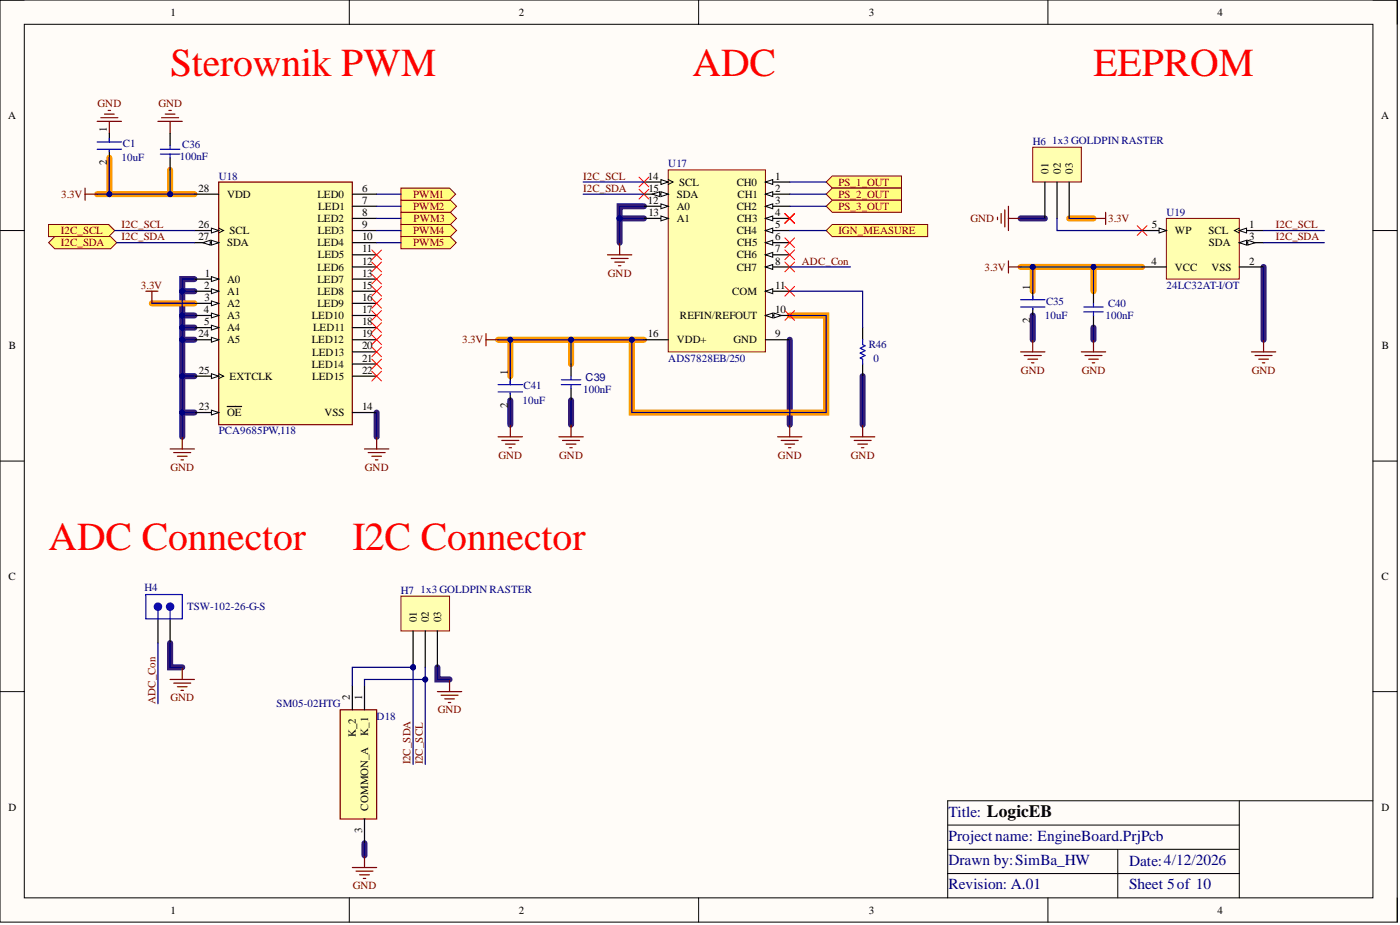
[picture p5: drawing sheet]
<svg xmlns="http://www.w3.org/2000/svg" width="292mm" height="193mm" viewBox="0 0 292 193" stroke-linecap="round" stroke-linejoin="round" font-family="sans-serif">
<defs><g id="words">
<g font-size="8.3" fill="#f00">
<text x="35.5" y="16">Sterownik PWM</text>
<text x="144.5" y="16">ADC</text>
<text x="228.1" y="16">EEPROM</text>
<text x="10.1" y="114.7">ADC Connector</text>
<text x="73.5" y="114.7">I2C Connector</text>
</g>
<g font-size="3.2" fill="#000080">
<text x="197.9" y="170.5">Title: LogicEB</text>
<text x="197.9" y="175.5">Projectname: EngineBoard.PrjPcb</text>
<text x="197.9" y="180.5">Drawn by:SimBa_HW</text>
<text x="197.9" y="185.5">Revision: A.01</text>
<text x="235.6" y="180.6">Date:4/12/2026</text>
<text x="235.6" y="185.5">Sheet 5of 10</text>
</g>
<g font-size="2.3">
<text x="35.6" y="3.3">1</text>
<text x="108.2" y="3.3">2</text>
<text x="181.3" y="3.3">3</text>
<text x="254" y="3.3">4</text>
<text x="1.7" y="24.8">A</text>
<text x="22.3" y="27.6" transform="rotate(-90 22.3 27.6)">1</text>
<text x="288.1" y="24.8">A</text>
<text x="22.3" y="34.4" transform="rotate(-90 22.3 34.4)">2</text>
<text x="41.4" y="40">28</text>
<text x="47.4" y="41.3">VDD</text>
<text x="66.2" y="41.3">LED0</text>
<text x="75.5" y="40">6</text>
<text x="135.2" y="37.5">14</text>
<text x="135.3" y="40">15</text>
<text x="141.2" y="41.3">SDA</text>
<text x="141.7" y="38.7">SCL</text>
<text x="153.7" y="38.7">CH0</text>
<text x="153.9" y="41.3">CH1</text>
<text x="161.7" y="37.5">1</text>
<text x="161.7" y="40">2</text>
<text x="218.8" y="36.2" transform="rotate(-90 218.8 36.2)">01</text>
<text x="221.3" y="36.2" transform="rotate(-90 221.3 36.2)">02</text>
<text x="223.8" y="36.2" transform="rotate(-90 223.8 36.2)">03</text>
<text x="41.4" y="47.6">26</text>
<text x="66.2" y="46.3">LED2</text>
<text x="66.4" y="43.8">LED1</text>
<text x="75.5" y="42.5">7</text>
<text x="75.5" y="45.1">8</text>
<text x="75.5" y="47.6">9</text>
<text x="135.2" y="42.5">12</text>
<text x="135.3" y="45.1">13</text>
<text x="141.2" y="43.8">A0</text>
<text x="141.2" y="46.3">A1</text>
<text x="153.7" y="43.8">CH2</text>
<text x="153.8" y="46.3">CH3</text>
<text x="161.7" y="42.5">3</text>
<text x="161.7" y="45.1">4</text>
<text x="161.7" y="47.6">5</text>
<text x="240.3" y="47.6">5</text>
<text x="260.6" y="47.6">1</text>
<text x="41.4" y="50.1">27</text>
<text x="47.4" y="51.4">SDA</text>
<text x="47.9" y="48.9">SCL</text>
<text x="66.2" y="51.4">LED4</text>
<text x="66.3" y="48.9">LED3</text>
<text x="66.3" y="53.9">LED5</text>
<text x="75.5" y="50.1">10</text>
<text x="75.5" y="52.7">11</text>
<text x="153.7" y="48.9">CH4</text>
<text x="153.7" y="53.9">CH6</text>
<text x="153.8" y="51.4">CH5</text>
<text x="161.7" y="50.1">6</text>
<text x="161.7" y="52.7">7</text>
<text x="245.1" y="48.9">WP</text>
<text x="252.1" y="48.9">SCL</text>
<text x="252.2" y="51.4">SDA</text>
<text x="260.6" y="50.1">3</text>
<text x="42.8" y="57.7">1</text>
<text x="47.4" y="59">A0</text>
<text x="66.2" y="56.5">LED6</text>
<text x="66.2" y="59">LED7</text>
<text x="75.5" y="55.2">12</text>
<text x="75.5" y="57.7">13</text>
<text x="153.7" y="56.5">CH7</text>
<text x="161.7" y="55.2">8</text>
<text x="240.2" y="55.2">4</text>
<text x="245.1" y="56.5">VCC</text>
<text x="252.7" y="56.5">VSS</text>
<text x="260.6" y="55.2">2</text>
<text x="42.5" y="65.3">4</text>
<text x="42.6" y="60.2">2</text>
<text x="42.7" y="62.8">3</text>
<text x="47.4" y="61.5">A1</text>
<text x="47.4" y="64">A2</text>
<text x="66.2" y="61.5">LED8</text>
<text x="66.2" y="64">LED9</text>
<text x="75.5" y="60.2">15</text>
<text x="75.5" y="62.8">16</text>
<text x="75.5" y="65.3">17</text>
<text x="152.8" y="61.5">COM</text>
<text x="161.7" y="65.3">10</text>
<text x="161.7" y="60.2">11</text>
<text x="215" y="60.5" transform="rotate(-90 215 60.5)">1</text>
<text x="41.4" y="70.4">24</text>
<text x="42.6" y="67.8">5</text>
<text x="47.4" y="66.6">A3</text>
<text x="47.4" y="69.1">A4</text>
<text x="47.4" y="71.6">A5</text>
<text x="65.1" y="66.6">LED10</text>
<text x="65.1" y="71.6">LED12</text>
<text x="65.3" y="69.1">LED11</text>
<text x="75.5" y="67.8">18</text>
<text x="75.5" y="70.4">19</text>
<text x="135.2" y="70.4">16</text>
<text x="141.2" y="71.6">VDD+</text>
<text x="141.9" y="66.6">REFIN/REFOUT</text>
<text x="153" y="71.6">GND</text>
<text x="161.7" y="70.4">9</text>
<text x="215" y="67.3" transform="rotate(-90 215 67.3)">2</text>
<text x="1.9" y="72.9">B</text>
<text x="41.5" y="78">25</text>
<text x="65.1" y="76.7">LED14</text>
<text x="65.1" y="74.2">LED13</text>
<text x="75.5" y="72.9">20</text>
<text x="75.5" y="75.4">21</text>
<text x="75.5" y="78">22</text>
<text x="288.3" y="72.9">B</text>
<text x="47.9" y="79.2">EXTCLK</text>
<text x="65.1" y="79.2">LED15</text>
<text x="106" y="78.2" transform="rotate(-90 106 78.2)">1</text>
<text x="41.5" y="85.6">23</text>
<text x="47.4" y="86.8">OE</text>
<text x="67.7" y="86.8">VSS</text>
<text x="75.5" y="85.6">14</text>
<text x="106" y="85.1" transform="rotate(-90 106 85.1)">2</text>
<text x="1.8" y="121">C</text>
<text x="288.2" y="121">C</text>
<text x="86.9" y="129.9" transform="rotate(-90 86.9 129.9)">01</text>
<text x="89.5" y="129.9" transform="rotate(-90 89.5 129.9)">02</text>
<text x="92" y="129.9" transform="rotate(-90 92 129.9)">03</text>
<text x="73" y="146.1" transform="rotate(-90 73 146.1)">2</text>
<text x="75.5" y="146.1" transform="rotate(-90 75.5 146.1)">1</text>
<text x="74.3" y="153.7" transform="rotate(-90 74.3 153.7)">K_2</text>
<text x="76.8" y="153.5" transform="rotate(-90 76.8 153.5)">K_1</text>
<text x="1.8" y="169.1">D</text>
<text x="75.5" y="173.8" transform="rotate(-90 75.5 173.8)">3</text>
<text x="76.8" y="169.1" transform="rotate(-90 76.8 169.1)">COMMON_A</text>
<text x="288.2" y="169.1">D</text>
<text x="35.6" y="190.6">1</text>
<text x="108.2" y="190.6">2</text>
<text x="181.3" y="190.6">3</text>
<text x="254" y="190.6">4</text>
</g>
<g font-size="2.3" fill="#800000">
<text x="20.4" y="22.3">GND</text>
<text x="33" y="22.3">GND</text>
<text x="12.8" y="41.3">3.3V</text>
<text x="86.2" y="41.3">PWM1</text>
<text x="121.7" y="37.5">I2C_SCL</text>
<text x="121.7" y="40">I2C_SDA</text>
<text x="174.9" y="38.7">PS_1_OUT</text>
<text x="174.9" y="41.3">PS_2_OUT</text>
<text x="25.3" y="47.6">I2C_SCL</text>
<text x="86.2" y="43.8">PWM2</text>
<text x="86.3" y="46.3">PWM3</text>
<text x="174.9" y="43.8">PS_3_OUT</text>
<text x="202.5" y="46.3">GND</text>
<text x="231.2" y="46.3">3.3V</text>
<text x="266.2" y="47.6">I2C_SCL</text>
<text x="12.7" y="48.9">I2C_SCL</text>
<text x="12.7" y="51.4">I2C_SDA</text>
<text x="25.3" y="50.1">I2C_SDA</text>
<text x="86.2" y="48.9">PWM4</text>
<text x="86.2" y="51.4">PWM5</text>
<text x="174.9" y="48.9">IGN_MEASURE</text>
<text x="266.2" y="50.1">I2C_SDA</text>
<text x="126.8" y="57.7">GND</text>
<text x="167.3" y="55.2">ADC_Con</text>
<text x="205.4" y="56.5">3.3V</text>
<text x="29.4" y="60.2">3.3V</text>
<text x="96.4" y="71.6">3.3V</text>
<text x="213" y="78">GND</text>
<text x="225.7" y="78">GND</text>
<text x="261.2" y="78">GND</text>
<text x="104" y="95.7">GND</text>
<text x="116.7" y="95.7">GND</text>
<text x="162.3" y="95.7">GND</text>
<text x="177.5" y="95.7">GND</text>
<text x="35.6" y="98.2">GND</text>
<text x="76.1" y="98.2">GND</text>
<text x="32.4" y="146.8" transform="rotate(-90 32.4 146.8)">ADC_Con</text>
<text x="35.6" y="146.3">GND</text>
<text x="91.3" y="148.8">GND</text>
<text x="85.7" y="159.5" transform="rotate(-90 85.7 159.5)">I2C_SDA</text>
<text x="88.2" y="159.5" transform="rotate(-90 88.2 159.5)">I2C_SCL</text>
<text x="73.6" y="185.5">GND</text>
</g>
<g font-size="2.3" fill="#000080">
<text x="25.3" y="33.7">10uF</text>
<text x="25.6" y="30.6">C1</text>
<text x="37.5" y="33.4">100nF</text>
<text x="38" y="30.9">C36</text>
<text x="139.4" y="34.9">U17</text>
<text x="215.5" y="30.2">H6</text>
<text x="218" y="32.4">Zworka</text>
<text x="219.5" y="30.1">1x3 GOLDPIN RASTER</text>
<text x="45.6" y="37.5">U18</text>
<text x="243.4" y="45.1">U19</text>
<text x="218.3" y="63.5">C35</text>
<text x="231.2" y="64">C40</text>
<text x="243.4" y="60.2">24LC32AT-I/OT</text>
<text x="218" y="66.6">10uF</text>
<text x="230.7" y="66.6">100nF</text>
<text x="139.4" y="75.4">ADS7828EB/250</text>
<text x="181.3" y="72.6">R46</text>
<text x="182.3" y="75.4">0</text>
<text x="109.3" y="81.3">C41</text>
<text x="121.7" y="82">100nF</text>
<text x="122.2" y="79.5">C39</text>
<text x="109" y="84.3">10uF</text>
<text x="45.6" y="90.6">PCA9685PW,118</text>
<text x="30.2" y="123.3">H4</text>
<text x="83.7" y="123.9">H7</text>
<text x="87.7" y="123.8">1x3 GOLDPIN RASTER</text>
<text x="39" y="127.3">TSW-102-26-G-S</text>
<text x="57.7" y="147.6">SM05-02HTG</text>
<text x="78.6" y="150.1">D18</text>
</g>
</g></defs>
<path d="M0 0h291.5v192.4h-291.5z" fill-rule="evenodd" fill="#fffcf8"/>
<path d="M0 0h291.5v192.4h-291.5z" fill="none" stroke="#000" stroke-width=".21"/>
<path d="M5.1 5.1h281.4v182.2h-281.4z" fill-rule="evenodd" fill="#fffcf8"/>
<g fill="none" stroke="#000" stroke-width=".21">
<path d="M0 0h5.1M5.1 5.1h281.4v182.2h-281.4zM72.9 0v5.1M145.8 0v5.1M218.6 0v5.1M286.5 0h5v5.1M0 48.1h5.1M286.5 48.1h5M0 96.2h5.1M286.5 96.2h5M0 144.3h5.1M286.5 144.3h5"/>
<path d="M197.7 172.1h60.9M197.7 177.2h60.9M233.2 177.2v10.1M258.6 167.1v20.2M286.5 167.1h-88.8v20.2M72.9 187.3v5.1M145.8 187.3v5.1M197.7 182.2h60.9M218.6 187.3v5.1M291.5 187.3v5.1"/>
</g>
<g fill="none" stroke="#351c75" stroke-width="1.3">
<path d="M40.6 58.2h-2.6v7.6h2.6M129.3 45.6h5.1M129.3 45.6v5M134.4 43h-5.1v2.6M212.9 45.6h5.1M263.6 55.7v15.2M38 68.3v22.8M38 78.5h2.6M38 65.8v2.5M38 70.9h2.6M38 68.3h2.6M38 60.8h2.6"/>
<path d="M164.8 70.9v17.7M180 78.5v10.1M215.5 65.8v5.1M228.1 68.3v2.6M38 86.1h2.6M78.6 86.1v5M106.5 83.5v5.1M119.1 83.5v5.1M35.5 134.2v5h2.5M91.3 139.2v2.5h2.5M76 175.9v2.5"/>
</g>
<path d="M22.8 32.9v7.6M35.5 35.4v5.1M20.3 40.5h20.3M212.9 55.7h25.4M215.5 55.7v5.1M223.1 45.6h5M228.1 55.7v5.1M31.7 63.3h8.9M103.9 70.9h30.5M106.5 70.9v7.6M119.1 70.9v5M164.8 65.8h7.6v20.3h-40.6v-15.2" fill="none" stroke="#f90" stroke-width="1.3"/>
<path d="M45.6 38h27.9v50.6h-27.9z" fill-rule="evenodd" fill="#ffffb0"/>
<path d="M45.6 38h27.9v50.6h-27.9z" fill="none" stroke="#800000" stroke-width=".25"/>
<g fill="none" stroke="#000" stroke-width=".25">
<path d="M40.6 40.5h5M73.5 40.5h5.1M73.5 43h5.1M73.5 45.6h5.1M73.5 48.1h5.1M73.5 50.6h5.1M73.5 53.2h5.1M73.5 55.7h5.1M73.5 58.2h5.1M73.5 60.8h5.1M73.5 63.3h5.1M73.5 65.8h5.1"/>
<path d="M73.5 68.3h5.1M73.5 70.9h5.1M73.5 73.4h5.1M73.5 75.9h5.1M73.5 78.5h5.1M40.6 86.1h5"/>
</g>
<path d="M44.1 85.6l1.5 .5-1.5 .5z" fill="#f8fcff"/>
<path d="M44.1 85.6l1.5 .5-1.5 .5z" fill="none" stroke="#000" stroke-width=".21"/>
<path d="M40.6 58.2h5M47.4 84.8h3" fill="none" stroke="#000" stroke-width=".25"/>
<path d="M44.1 57.7l1.5 .5-1.5 .5z" fill="#f8fcff"/>
<path d="M44.1 57.7l1.5 .5-1.5 .5z" fill="none" stroke="#000" stroke-width=".21"/>
<path d="M40.6 60.8h5" fill="none" stroke="#000" stroke-width=".25"/>
<path d="M44.1 60.2l1.5 .6-1.5 .5z" fill="#f8fcff"/>
<path d="M44.1 60.2l1.5 .6-1.5 .5z" fill="none" stroke="#000" stroke-width=".21"/>
<path d="M40.6 63.3h5" fill="none" stroke="#000" stroke-width=".25"/>
<path d="M44.1 62.8l1.5 .5-1.5 .5z" fill="#f8fcff"/>
<path d="M44.1 62.8l1.5 .5-1.5 .5z" fill="none" stroke="#000" stroke-width=".21"/>
<path d="M40.6 65.8h5" fill="none" stroke="#000" stroke-width=".25"/>
<path d="M44.1 65.3l1.5 .5-1.5 .5z" fill="#f8fcff"/>
<path d="M44.1 65.3l1.5 .5-1.5 .5z" fill="none" stroke="#000" stroke-width=".21"/>
<path d="M40.6 68.3h5" fill="none" stroke="#000" stroke-width=".25"/>
<path d="M44.1 67.8l1.5 .5-1.5 .6z" fill="#f8fcff"/>
<path d="M44.1 67.8l1.5 .5-1.5 .6z" fill="none" stroke="#000" stroke-width=".21"/>
<path d="M40.6 70.9h5" fill="none" stroke="#000" stroke-width=".25"/>
<path d="M44.1 70.4l1.5 .5-1.5 .5z" fill="#f8fcff"/>
<path d="M44.1 70.4l1.5 .5-1.5 .5z" fill="none" stroke="#000" stroke-width=".21"/>
<path d="M40.6 78.5h5" fill="none" stroke="#000" stroke-width=".25"/>
<path d="M44.1 78l1.5 .5-1.5 .5z" fill="#f8fcff"/>
<path d="M44.1 78l1.5 .5-1.5 .5zM45.6 78l1 .5-1 .5" fill="none" stroke="#000" stroke-width=".21"/>
<path d="M40.6 48.1h5" fill="none" stroke="#000" stroke-width=".25"/>
<path d="M44.1 47.6l1.5 .5-1.5 .5z" fill="#f8fcff"/>
<path d="M44.1 47.6l1.5 .5-1.5 .5zM45.6 47.6l1 .5-1 .5" fill="none" stroke="#000" stroke-width=".21"/>
<path d="M40.6 50.6h5" fill="none" stroke="#000" stroke-width=".25"/>
<path d="M44.1 50.1l1.5 .5-1.5 .5z" fill="#f8fcff"/>
<path d="M44.1 50.1l1.5 .5-1.5 .5z" fill="none" stroke="#000" stroke-width=".21"/>
<path d="M42.3 50.6l1.6-.5v1z" fill="#f8fcff"/>
<path d="M42.3 50.6l1.6-.5v1z" fill="none" stroke="#000" stroke-width=".21"/>
<path d="M73.5 86.1h5.1M33 129.1v5.1M35.5 129.1v5.1" fill="none" stroke="#000" stroke-width=".25"/>
<path d="M30.4 124h7.6v5.1h-7.6zM33 127.3v1.8" fill="none" stroke="#00f" stroke-width=".25"/>
<circle cx="33" cy="126.6" r=".76" fill="#00f"/>
<g fill="none" stroke="#00f" stroke-width=".25">
<path d="M35.5 127.3v1.8"/>
<circle cx="33" cy="126.6" r=".76"/>
</g>
<circle cx="35.5" cy="126.6" r=".76" fill="#00f"/>
<circle cx="35.5" cy="126.6" r=".76" fill="none" stroke="#00f" stroke-width=".25"/>
<path d="M243.4 45.6h15.2v12.6h-15.2z" fill-rule="evenodd" fill="#ffffb0"/>
<path d="M243.4 45.6h15.2v12.6h-15.2z" fill="none" stroke="#800000" stroke-width=".21"/>
<path d="M258.6 50.6h5" fill="none" stroke="#000" stroke-width=".25"/>
<path d="M258.6 50.6l1.5-.5v1z" fill="#f8fcff"/>
<path d="M258.6 50.6l1.5-.5v1z" fill="none" stroke="#000" stroke-width=".21"/>
<path d="M260.3 50.1l1.6 .5-1.6 .5z" fill="#f8fcff"/>
<path d="M260.3 50.1l1.6 .5-1.6 .5z" fill="none" stroke="#000" stroke-width=".21"/>
<path d="M238.3 48.1h5.1" fill="none" stroke="#000" stroke-width=".25"/>
<path d="M241.8 47.6l1.6 .5-1.6 .5z" fill="#f8fcff"/>
<path d="M241.8 47.6l1.6 .5-1.6 .5z" fill="none" stroke="#000" stroke-width=".21"/>
<path d="M258.6 55.7h5M258.6 48.1h5" fill="none" stroke="#000" stroke-width=".25"/>
<path d="M258.6 48.1l1.5-.5v1z" fill="#f8fcff"/>
<path d="M258.6 48.1l1.5-.5v1zM258.6 47.6l-1 .5 1 .5" fill="none" stroke="#000" stroke-width=".21"/>
<path d="M238.3 55.7h5.1" fill="none" stroke="#000" stroke-width=".25"/>
<g fill="none" stroke="#800000" stroke-width=".25">
<path d="M76 93.7h5.1M76.8 94.4h3.6M77.6 95.2h2M78.3 95.9h.5M78.6 91.1v2.6M38 139.2v2.5M35.5 141.7h5.1M36.3 142.5h3.5M37 143.3h2M37.8 144h.5M91.3 144.3h5M92 145h3.6"/>
<path d="M92.8 145.8h2M93.5 146.6h.5M93.8 141.7v2.6"/>
</g>
<g fill="none" stroke="#f00" stroke-width=".21">
<path d="M77.6 59.7l2 2.1M79.6 59.7l-2 2.1M77.6 62.3l2 2M77.6 64.8l2 2M77.6 67.3l2 2.1M77.6 69.9l2 2M77.6 72.4l2 2M77.6 74.9l2 2.1M77.6 77.5l2 2M79.6 62.3l-2 2M79.6 64.8l-2 2M79.6 67.3l-2 2.1"/>
<path d="M79.6 69.9l-2 2M79.6 72.4l-2 2M79.6 74.9l-2 2.1M79.6 77.5l-2 2"/>
</g>
<path d="M10.1 46.8h12.6l1.2 1.3-1.2 1.3h-12.6z" fill-rule="evenodd" fill="#ffff80"/>
<path d="M10.1 46.8h12.6l1.2 1.3-1.2 1.3h-12.6z" fill="none" stroke="#800000" stroke-width=".21"/>
<path d="M77.6 57.2l2 2M77.6 54.7l2 2M77.6 52.1l2 2.1M79.6 57.2l-2 2M79.6 54.7l-2 2M79.6 52.1l-2 2.1" fill="none" stroke="#f00" stroke-width=".21"/>
<g fill="none" stroke="#800000" stroke-width=".25">
<path d="M17.7 39.2v2.6M20.3 25.3h5M21 24.6h3.6M21.8 23.8h2M22.6 23h.5M22.8 25.3v2.5M33 25.3h5M33.7 24.6h3.6M34.5 23.8h2M35.2 23h.5M35.5 25.3v2.5M17.7 40.5h2.6"/>
<path d="M35.5 93.7h5.1M36.3 94.4h3.5M37 95.2h2M37.8 95.9h.5M38 91.1v2.6"/>
</g>
<path d="M139.4 35.4h20.3v38h-20.3z" fill-rule="evenodd" fill="#ffffb0"/>
<path d="M139.4 35.4h20.3v38h-20.3z" fill="none" stroke="#800000" stroke-width=".21"/>
<path d="M159.7 38h5.1" fill="none" stroke="#000" stroke-width=".25"/>
<path d="M159.7 38l1.5-.5v1z" fill="#f8fcff"/>
<path d="M159.7 38l1.5-.5v1z" fill="none" stroke="#000" stroke-width=".21"/>
<path d="M159.7 40.5h5.1" fill="none" stroke="#000" stroke-width=".25"/>
<path d="M159.7 40.5l1.5-.5v1z" fill="#f8fcff"/>
<path d="M159.7 40.5l1.5-.5v1z" fill="none" stroke="#000" stroke-width=".21"/>
<path d="M159.7 43h5.1" fill="none" stroke="#000" stroke-width=".25"/>
<path d="M159.7 43l1.5-.5v1z" fill="#f8fcff"/>
<path d="M159.7 43l1.5-.5v1z" fill="none" stroke="#000" stroke-width=".21"/>
<path d="M159.7 45.6h5.1" fill="none" stroke="#000" stroke-width=".25"/>
<path d="M159.7 45.6l1.5-.5v1z" fill="#f8fcff"/>
<path d="M159.7 45.6l1.5-.5v1z" fill="none" stroke="#000" stroke-width=".21"/>
<path d="M159.7 48.1h5.1" fill="none" stroke="#000" stroke-width=".25"/>
<path d="M159.7 48.1l1.5-.5v1z" fill="#f8fcff"/>
<path d="M159.7 48.1l1.5-.5v1z" fill="none" stroke="#000" stroke-width=".21"/>
<path d="M159.7 50.6h5.1" fill="none" stroke="#000" stroke-width=".25"/>
<path d="M159.7 50.6l1.5-.5v1z" fill="#f8fcff"/>
<path d="M159.7 50.6l1.5-.5v1z" fill="none" stroke="#000" stroke-width=".21"/>
<path d="M159.7 53.2h5.1" fill="none" stroke="#000" stroke-width=".25"/>
<path d="M159.7 53.2l1.5-.5v1z" fill="#f8fcff"/>
<path d="M159.7 53.2l1.5-.5v1z" fill="none" stroke="#000" stroke-width=".21"/>
<path d="M159.7 55.7h5.1" fill="none" stroke="#000" stroke-width=".25"/>
<path d="M159.7 55.7l1.5-.5v1z" fill="#f8fcff"/>
<path d="M159.7 55.7l1.5-.5v1z" fill="none" stroke="#000" stroke-width=".21"/>
<path d="M159.7 70.9h5.1M159.7 65.8h5.1" fill="none" stroke="#000" stroke-width=".25"/>
<path d="M159.7 65.8l1.5-.5v1z" fill="#f8fcff"/>
<path d="M159.7 65.8l1.5-.5v1z" fill="none" stroke="#000" stroke-width=".21"/>
<path d="M161.5 65.3l1.5 .5-1.5 .5z" fill="#f8fcff"/>
<path d="M161.5 65.3l1.5 .5-1.5 .5z" fill="none" stroke="#000" stroke-width=".21"/>
<path d="M159.7 60.8h5.1" fill="none" stroke="#000" stroke-width=".25"/>
<path d="M159.7 60.8l1.5-.6v1.1z" fill="#f8fcff"/>
<path d="M159.7 60.8l1.5-.6v1.1z" fill="none" stroke="#000" stroke-width=".21"/>
<path d="M134.4 43h5" fill="none" stroke="#000" stroke-width=".25"/>
<path d="M137.9 42.5l1.5 .5-1.5 .5z" fill="#f8fcff"/>
<path d="M137.9 42.5l1.5 .5-1.5 .5z" fill="none" stroke="#000" stroke-width=".21"/>
<path d="M134.4 45.6h5" fill="none" stroke="#000" stroke-width=".25"/>
<path d="M137.9 45.1l1.5 .5-1.5 .5z" fill="#f8fcff"/>
<path d="M137.9 45.1l1.5 .5-1.5 .5z" fill="none" stroke="#000" stroke-width=".21"/>
<path d="M134.4 38h5" fill="none" stroke="#000" stroke-width=".25"/>
<path d="M137.9 37.5l1.5 .5-1.5 .5z" fill="#f8fcff"/>
<path d="M137.9 37.5l1.5 .5-1.5 .5zM139.4 37.5l1 .5-1 .5" fill="none" stroke="#000" stroke-width=".21"/>
<path d="M134.4 40.5h5" fill="none" stroke="#000" stroke-width=".25"/>
<path d="M137.9 40l1.5 .5-1.5 .5z" fill="#f8fcff"/>
<path d="M137.9 40l1.5 .5-1.5 .5z" fill="none" stroke="#000" stroke-width=".21"/>
<path d="M136.1 40.5l1.5-.5v1z" fill="#f8fcff"/>
<path d="M136.1 40.5l1.5-.5v1z" fill="none" stroke="#000" stroke-width=".21"/>
<path d="M134.4 70.9h5" fill="none" stroke="#000" stroke-width=".25"/>
<path d="M101.4 69.6v2.5M101.4 70.9h2.5M103.9 91.1h5.1M104.7 91.9h3.5M105.5 92.6h2M106.2 93.4h.5M106.5 88.6v2.5M116.6 91.1h5.1M117.4 91.9h3.5M118.1 92.6h2.1M118.9 93.4h.5M119.1 88.6v2.5" fill="none" stroke="#800000" stroke-width=".25"/>
<path d="M172.4 38l1.2-1.3h14.5v2.5h-14.5z" fill-rule="evenodd" fill="#ffff80"/>
<path d="M172.4 38l1.2-1.3h14.5v2.5h-14.5z" fill="none" stroke="#800000" stroke-width=".21"/>
<path d="M172.4 40.5l1.2-1.3h14.5v2.6h-14.5z" fill-rule="evenodd" fill="#ffff80"/>
<path d="M172.4 40.5l1.2-1.3h14.5v2.6h-14.5z" fill="none" stroke="#800000" stroke-width=".21"/>
<g fill="none" stroke="#800000" stroke-width=".25">
<path d="M208.1 45.3v.5M208.9 44.6v2M209.6 43.8v3.5M210.4 43v5.1M210.4 54.4v2.6M210.4 55.7h2.5M210.4 45.6h2.5M228.1 45.6h2.6M230.7 44.3v2.5M212.9 73.4h5.1M213.7 74.2h3.5M214.5 74.9h2"/>
<path d="M215.2 75.7h.5M215.5 70.9v2.5M225.6 73.4h5.1M226.4 74.2h3.5M227.1 74.9h2.1M227.9 75.7h.5M228.1 70.9v2.5M261.1 73.4h5.1M261.9 74.2h3.5M262.6 74.9h2.1M263.4 75.7h.5M263.6 70.9v2.5"/>
<path d="M162.2 91.1h5.1M163 91.9h3.5M163.8 92.6h2M164.5 93.4h.5M164.8 88.6v2.5M177.4 91.1h5.1M178.2 91.9h3.6M179 92.6h2M179.7 93.4h.5M180 88.6v2.5"/>
</g>
<path d="M180 68.3v2.6M180 75.9v2.6" fill="none" stroke="#000" stroke-width=".25"/>
<path d="M180 70.9v1l.5 .2-1 .5 1 .6-1 .5 1 .5-1 .5 .5 .2v1" fill="none" stroke="#00f" stroke-width=".25"/>
<path d="M83.7 41.8h10.3l1.2 1.2-1.2 1.3h-10.3z" fill-rule="evenodd" fill="#ffff80"/>
<path d="M83.7 41.8h10.3l1.2 1.2-1.2 1.3h-10.3z" fill="none" stroke="#800000" stroke-width=".21"/>
<path d="M83.7 39.2h10.1l1.3 1.3-1.3 1.3h-10.1z" fill-rule="evenodd" fill="#ffff80"/>
<path d="M83.7 39.2h10.1l1.3 1.3-1.3 1.3h-10.1z" fill="none" stroke="#800000" stroke-width=".21"/>
<path d="M163.8 52.1l2 2.1M163.8 59.7l2 2.1M165.8 52.1l-2 2.1M165.8 59.7l-2 2.1" fill="none" stroke="#f00" stroke-width=".21"/>
<path d="M126.7 53.2h5.1M127.5 53.9h3.6M128.3 54.7h2M129 55.4h.5M129.3 50.6v2.6" fill="none" stroke="#800000" stroke-width=".25"/>
<circle cx="86.2" cy="139.2" r=".51" fill="#000080"/>
<circle cx="86.2" cy="139.2" r=".51" fill="none" stroke="#000080" stroke-width=".21"/>
<path d="M83.7 124.4h10.1v7.2h-10.1z" fill-rule="evenodd" fill="#ffffb0"/>
<path d="M83.7 124.4h10.1v7.2h-10.1z" fill="none" stroke="#800000" stroke-width=".21"/>
<path d="M86.2 131.6v7.6" fill="none" stroke="#000" stroke-width=".25"/>
<circle cx="86.2" cy="139.2" r=".51" fill="#000080"/>
<circle cx="86.2" cy="139.2" r=".51" fill="none" stroke="#000080" stroke-width=".21"/>
<path d="M88.7 131.6v7.6M91.3 131.6v7.6" fill="none" stroke="#000" stroke-width=".25"/>
<path d="M215.5 30.7h10.1v7.3h-10.1z" fill-rule="evenodd" fill="#ffffb0"/>
<path d="M215.5 30.7h10.1v7.3h-10.1z" fill="none" stroke="#800000" stroke-width=".21"/>
<path d="M218 38v7.6M220.5 38v7.6M223.1 38v7.6" fill="none" stroke="#000" stroke-width=".25"/>
<path d="M10.1 50.6l1.3-1.2h11.7l1.2 1.2-1.2 1.3h-11.7z" fill-rule="evenodd" fill="#ffff80"/>
<path d="M10.1 50.6l1.3-1.2h11.7l1.2 1.2-1.2 1.3h-11.7z" fill="none" stroke="#800000" stroke-width=".21"/>
<path d="M133.3 39.5l2.1 2M133.3 37l2.1 2M135.4 39.5l-2.1 2M135.4 37l-2.1 2M163.8 49.6l2 2M163.8 54.7l2 2M165.8 49.6l-2 2M165.8 54.7l-2 2M237.3 47.1l2 2M239.3 47.1l-2 2" fill="none" stroke="#f00" stroke-width=".21"/>
<path d="M172.4 43l1.2-1.2h14.5v2.5h-14.5z" fill-rule="evenodd" fill="#ffff80"/>
<path d="M172.4 43l1.2-1.2h14.5v2.5h-14.5z" fill="none" stroke="#800000" stroke-width=".21"/>
<path d="M83.7 44.3h10.3l1.2 1.3-1.2 1.2h-10.3z" fill-rule="evenodd" fill="#ffff80"/>
<path d="M83.7 44.3h10.3l1.2 1.3-1.2 1.2h-10.3z" fill="none" stroke="#800000" stroke-width=".21"/>
<path d="M83.7 46.8h10.3l1.3 1.3-1.3 1.3h-10.3z" fill-rule="evenodd" fill="#ffff80"/>
<path d="M83.7 46.8h10.3l1.3 1.3-1.3 1.3h-10.3z" fill="none" stroke="#800000" stroke-width=".21"/>
<path d="M172.4 48.1l1.2-1.3h20v2.6h-20z" fill-rule="evenodd" fill="#ffff80"/>
<path d="M172.4 48.1l1.2-1.3h20v2.6h-20z" fill="none" stroke="#800000" stroke-width=".21"/>
<path d="M163.8 64.8l2 2M165.8 64.8l-2 2" fill="none" stroke="#f00" stroke-width=".21"/>
<path d="M35.5 27.8v2.6M35.5 32.9v2.5M119.1 75.9v2.6M119.1 81v2.5" fill="none" stroke="#000" stroke-width=".25"/>
<path d="M33.5 31.1h4M33.5 32.2h4M35.5 30.4v.7M35.5 32.2v.7M117.1 79.2h4.1M119.1 78.5v.7M117.1 80.2h4.1M119.1 80.2v.8" fill="none" stroke="#00f" stroke-width=".25"/>
<path d="M83.7 49.4h10.2l1.3 1.2-1.3 1.3h-10.2z" fill-rule="evenodd" fill="#ffff80"/>
<path d="M83.7 49.4h10.2l1.3 1.2-1.3 1.3h-10.2z" fill="none" stroke="#800000" stroke-width=".21"/>
<path d="M163.8 44.6l2 2M165.8 44.6l-2 2" fill="none" stroke="#f00" stroke-width=".21"/>
<path d="M22.8 27.8v1.8M22.8 31.4v1.5M106.5 78.5v1.7M215.5 60.8v1.7M215.5 64.3v1.5M228.1 60.8v2.5M228.1 65.8v2.5M106.5 82v1.5" fill="none" stroke="#000" stroke-width=".25"/>
<g fill="none" stroke="#00f" stroke-width=".25">
<path d="M20.3 29.6h5M20.3 31.1h5M22.8 28.9v.7M22.8 31.4v.2M106.5 79.5v.7M212.9 62.5h5.1M212.9 64h5.1M215.5 61.8v.7M215.5 64.3v.2M226.1 64h4.1M226.1 65.1h4.1M228.1 63.3v.7"/>
<path d="M228.1 65.1v.7M103.9 80.2h5.1M103.9 81.8h5.1M106.5 82v.3"/>
</g>
<path d="M71 148.1h7.6v22.8h-7.6z" fill-rule="evenodd" fill="#ffffb0"/>
<path d="M71 148.1h7.6v22.8h-7.6z" fill="none" stroke="#800000" stroke-width=".25"/>
<path d="M73.5 143v5.1M76 143v5.1M76 170.9v5" fill="none" stroke="#000" stroke-width=".25"/>
<path d="M38 78.5h2.6" fill="none" stroke="#000080" stroke-width=".25"/>
<circle cx="38" cy="78.5" r=".51" fill="#000080"/>
<circle cx="38" cy="78.5" r=".51" fill="none" stroke="#000080" stroke-width=".21"/>
<path d="M35.5 35.4v5.1" fill="none" stroke="#000080" stroke-width=".25"/>
<circle cx="35.5" cy="40.5" r=".51" fill="#000080"/>
<circle cx="35.5" cy="40.5" r=".51" fill="none" stroke="#000080" stroke-width=".21"/>
<path d="M121.7 40.5h12.7M38 65.8v2.5" fill="none" stroke="#000080" stroke-width=".25"/>
<circle cx="38" cy="65.8" r=".51" fill="#000080"/>
<circle cx="38" cy="65.8" r=".51" fill="none" stroke="#000080" stroke-width=".21"/>
<circle cx="38" cy="68.3" r=".51" fill="#000080"/>
<circle cx="38" cy="68.3" r=".51" fill="none" stroke="#000080" stroke-width=".21"/>
<path d="M38 68.3v22.8" fill="none" stroke="#000080" stroke-width=".25"/>
<circle cx="38" cy="68.3" r=".51" fill="#000080"/>
<circle cx="38" cy="68.3" r=".51" fill="none" stroke="#000080" stroke-width=".21"/>
<circle cx="38" cy="70.9" r=".51" fill="#000080"/>
<circle cx="38" cy="70.9" r=".51" fill="none" stroke="#000080" stroke-width=".21"/>
<circle cx="38" cy="78.5" r=".51" fill="#000080"/>
<circle cx="38" cy="78.5" r=".51" fill="none" stroke="#000080" stroke-width=".21"/>
<circle cx="38" cy="86.1" r=".51" fill="#000080"/>
<circle cx="38" cy="86.1" r=".51" fill="none" stroke="#000080" stroke-width=".21"/>
<path d="M121.7 38h12.7M215.5 55.7v5.1" fill="none" stroke="#000080" stroke-width=".25"/>
<circle cx="215.5" cy="55.7" r=".51" fill="#000080"/>
<circle cx="215.5" cy="55.7" r=".51" fill="none" stroke="#000080" stroke-width=".21"/>
<path d="M164.8 38h7.6M20.3 40.5h20.3M164.8 40.5h7.6M220.5 45.6v2.5h17.8" fill="none" stroke="#000080" stroke-width=".25"/>
<circle cx="35.5" cy="40.5" r=".51" fill="#000080"/>
<circle cx="35.5" cy="40.5" r=".51" fill="none" stroke="#000080" stroke-width=".21"/>
<circle cx="22.8" cy="40.5" r=".51" fill="#000080"/>
<circle cx="22.8" cy="40.5" r=".51" fill="none" stroke="#000080" stroke-width=".21"/>
<path d="M129.3 45.6v5M212.9 45.6h5.1M223.1 45.6h5M263.6 55.7v15.2M215.5 65.8v5.1M228.1 68.3v2.6M78.6 86.1v5M35.5 134.2v5h2.5M91.3 139.2v2.5h2.5" fill="none" stroke="#000080" stroke-width=".25"/>
<circle cx="129.3" cy="45.6" r=".51" fill="#000080"/>
<circle cx="129.3" cy="45.6" r=".51" fill="none" stroke="#000080" stroke-width=".21"/>
<path d="M263.6 48.1h12.7M263.6 50.6h12.7M88.7 139.2v20.3" fill="none" stroke="#000080" stroke-width=".25"/>
<circle cx="88.7" cy="141.7" r=".51" fill="#000080"/>
<circle cx="88.7" cy="141.7" r=".51" fill="none" stroke="#000080" stroke-width=".21"/>
<path d="M86.2 139.2v20.3" fill="none" stroke="#000080" stroke-width=".25"/>
<circle cx="86.2" cy="139.2" r=".51" fill="#000080"/>
<circle cx="86.2" cy="139.2" r=".51" fill="none" stroke="#000080" stroke-width=".21"/>
<path d="M22.8 32.9v7.6M164.8 55.7h12.6M33 134.2v12.6" fill="none" stroke="#000080" stroke-width=".25"/>
<circle cx="22.8" cy="40.5" r=".51" fill="#000080"/>
<circle cx="22.8" cy="40.5" r=".51" fill="none" stroke="#000080" stroke-width=".21"/>
<path d="M78.6 43h5.1M78.6 40.5h5.1M129.3 45.6h5.1" fill="none" stroke="#000080" stroke-width=".25"/>
<circle cx="129.3" cy="45.6" r=".51" fill="#000080"/>
<circle cx="129.3" cy="45.6" r=".51" fill="none" stroke="#000080" stroke-width=".21"/>
<path d="M134.4 43h-5.1v2.6" fill="none" stroke="#000080" stroke-width=".25"/>
<circle cx="129.3" cy="45.6" r=".51" fill="#000080"/>
<circle cx="129.3" cy="45.6" r=".51" fill="none" stroke="#000080" stroke-width=".21"/>
<path d="M38 86.1h2.6" fill="none" stroke="#000080" stroke-width=".25"/>
<circle cx="38" cy="86.1" r=".51" fill="#000080"/>
<circle cx="38" cy="86.1" r=".51" fill="none" stroke="#000080" stroke-width=".21"/>
<path d="M38 70.9h2.6" fill="none" stroke="#000080" stroke-width=".25"/>
<circle cx="38" cy="70.9" r=".51" fill="#000080"/>
<circle cx="38" cy="70.9" r=".51" fill="none" stroke="#000080" stroke-width=".21"/>
<path d="M38 68.3h2.6" fill="none" stroke="#000080" stroke-width=".25"/>
<circle cx="38" cy="68.3" r=".51" fill="#000080"/>
<circle cx="38" cy="68.3" r=".51" fill="none" stroke="#000080" stroke-width=".21"/>
<path d="M106.5 70.9v7.6M164.8 70.9v17.7M106.5 83.5v5.1" fill="none" stroke="#000080" stroke-width=".25"/>
<circle cx="106.5" cy="70.9" r=".51" fill="#000080"/>
<circle cx="106.5" cy="70.9" r=".51" fill="none" stroke="#000080" stroke-width=".21"/>
<path d="M164.8 65.8h7.6v20.3h-40.6v-15.2M119.1 83.5v5.1" fill="none" stroke="#000080" stroke-width=".25"/>
<circle cx="131.8" cy="70.9" r=".51" fill="#000080"/>
<circle cx="131.8" cy="70.9" r=".51" fill="none" stroke="#000080" stroke-width=".21"/>
<path d="M103.9 70.9h30.5M164.8 60.8h15.2v7.5M180 78.5v10.1" fill="none" stroke="#000080" stroke-width=".25"/>
<circle cx="131.8" cy="70.9" r=".51" fill="#000080"/>
<circle cx="131.8" cy="70.9" r=".51" fill="none" stroke="#000080" stroke-width=".21"/>
<circle cx="119.1" cy="70.9" r=".51" fill="#000080"/>
<circle cx="119.1" cy="70.9" r=".51" fill="none" stroke="#000080" stroke-width=".21"/>
<circle cx="106.5" cy="70.9" r=".51" fill="#000080"/>
<circle cx="106.5" cy="70.9" r=".51" fill="none" stroke="#000080" stroke-width=".21"/>
<path d="M119.1 70.9v5" fill="none" stroke="#000080" stroke-width=".25"/>
<circle cx="119.1" cy="70.9" r=".51" fill="#000080"/>
<circle cx="119.1" cy="70.9" r=".51" fill="none" stroke="#000080" stroke-width=".21"/>
<path d="M212.9 55.7h25.4" fill="none" stroke="#000080" stroke-width=".25"/>
<circle cx="228.1" cy="55.7" r=".51" fill="#000080"/>
<circle cx="228.1" cy="55.7" r=".51" fill="none" stroke="#000080" stroke-width=".21"/>
<circle cx="215.5" cy="55.7" r=".51" fill="#000080"/>
<circle cx="215.5" cy="55.7" r=".51" fill="none" stroke="#000080" stroke-width=".21"/>
<path d="M228.1 55.7v5.1" fill="none" stroke="#000080" stroke-width=".25"/>
<circle cx="228.1" cy="55.7" r=".51" fill="#000080"/>
<circle cx="228.1" cy="55.7" r=".51" fill="none" stroke="#000080" stroke-width=".21"/>
<path d="M23.9 48.1h16.7M24.3 50.6h16.3M78.6 48.1h5.1M78.6 50.6h5.1M78.6 45.6h5.1M164.8 48.1h7.6M164.8 43h7.6M86.2 139.2h-12.7v3.8" fill="none" stroke="#000080" stroke-width=".25"/>
<circle cx="86.2" cy="139.2" r=".51" fill="#000080"/>
<circle cx="86.2" cy="139.2" r=".51" fill="none" stroke="#000080" stroke-width=".21"/>
<path d="M88.7 141.7h-12.7v1.3" fill="none" stroke="#000080" stroke-width=".25"/>
<circle cx="88.7" cy="141.7" r=".51" fill="#000080"/>
<circle cx="88.7" cy="141.7" r=".51" fill="none" stroke="#000080" stroke-width=".21"/>
<path d="M76 178.4v2.6M73.5 181h5.1M74.3 181.7h3.5M75 182.5h2.1M75.8 183.3h.5" fill="none" stroke="#800000" stroke-width=".25"/>
<path d="M40.6 58.2h-2.6v7.6h2.6M76 175.9v2.5" fill="none" stroke="#000080" stroke-width=".25"/>
<circle cx="38" cy="65.8" r=".51" fill="#000080"/>
<circle cx="38" cy="65.8" r=".51" fill="none" stroke="#000080" stroke-width=".21"/>
<circle cx="38" cy="60.8" r=".51" fill="#000080"/>
<circle cx="38" cy="60.8" r=".51" fill="none" stroke="#000080" stroke-width=".21"/>
<path d="M38 60.8h2.6" fill="none" stroke="#000080" stroke-width=".25"/>
<circle cx="38" cy="60.8" r=".51" fill="#000080"/>
<circle cx="38" cy="60.8" r=".51" fill="none" stroke="#000080" stroke-width=".21"/>
<path d="M30.4 60.8h2.6M31.7 60.8v2.5" fill="none" stroke="#800000" stroke-width=".25"/>
<path d="M31.7 63.3h8.9" fill="none" stroke="#000080" stroke-width=".25"/>
<use href="#words"/>
</svg>
